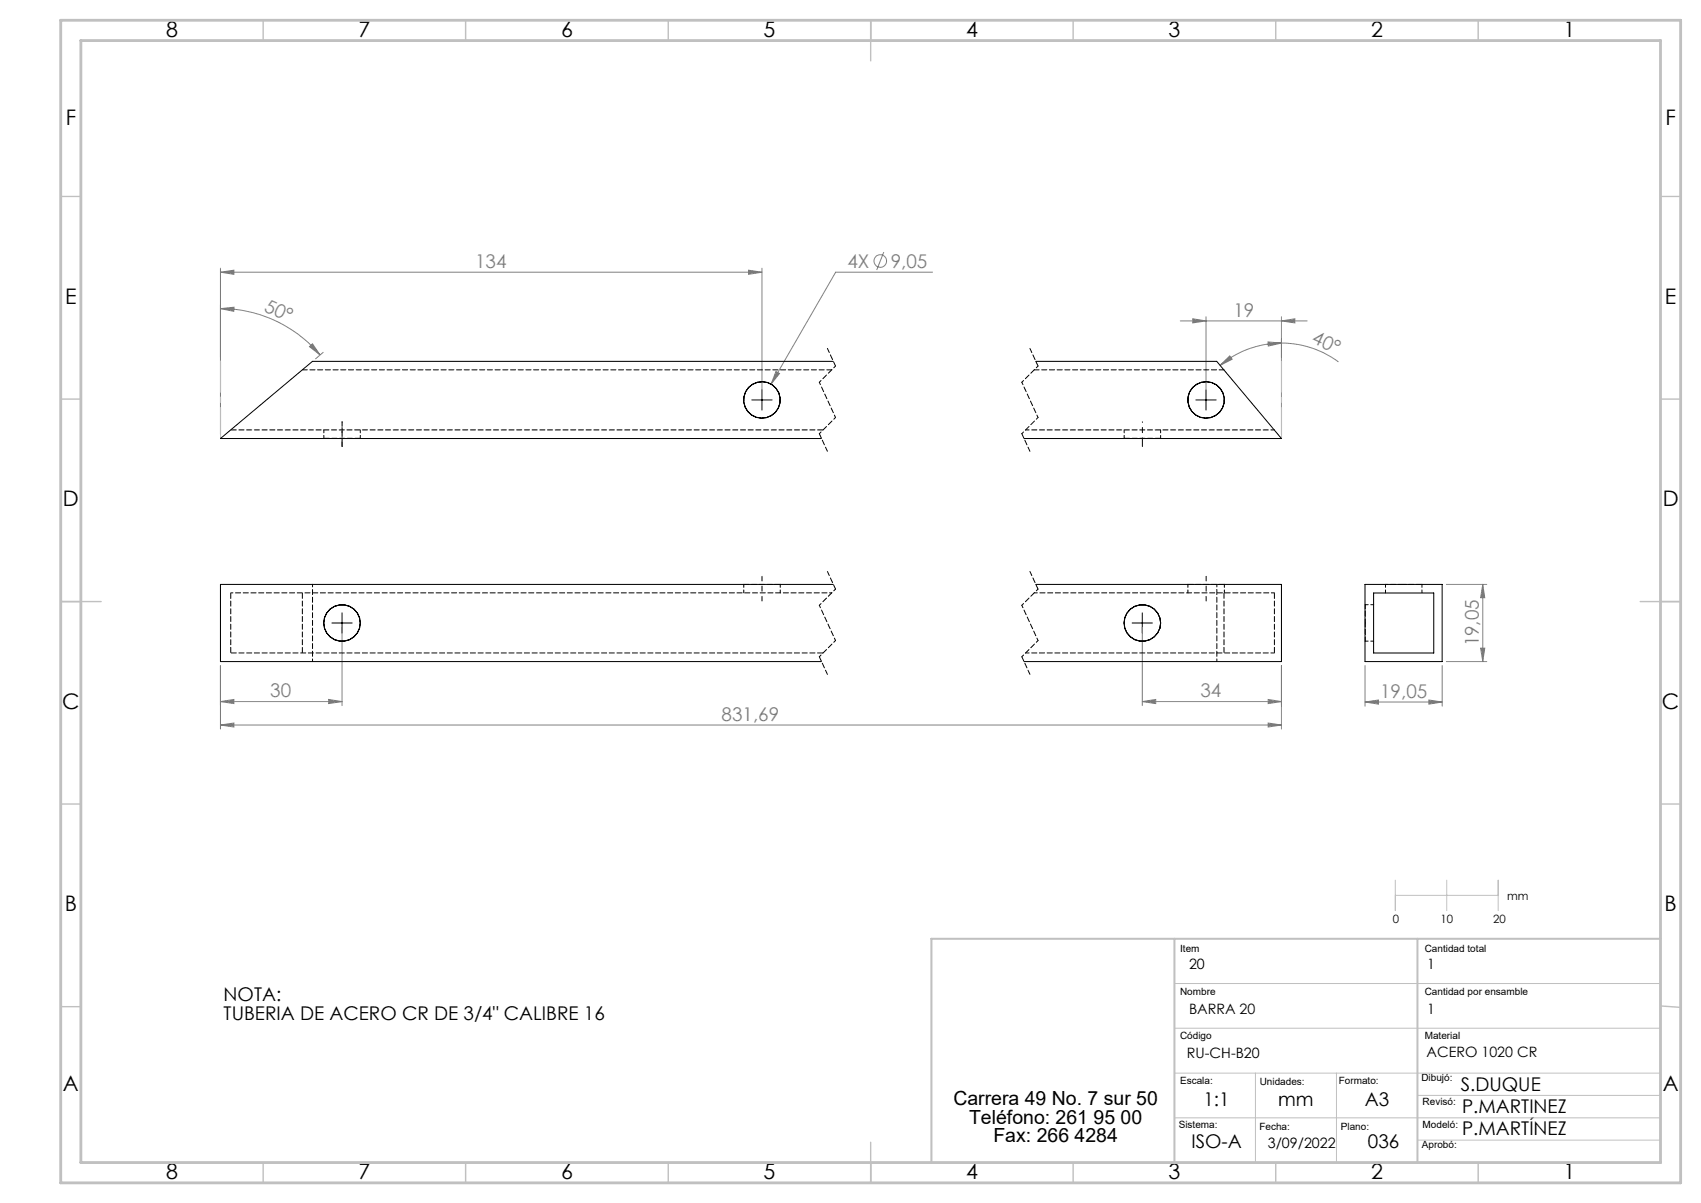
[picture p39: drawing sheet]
<svg xmlns="http://www.w3.org/2000/svg" width="420mm" height="297mm" viewBox="0 0 420 297" stroke-linecap="round" stroke-linejoin="round" font-family="sans-serif">
<defs><g id="words">
<g font-size="5.3">
<text x="41" y="9">8</text>
<text x="88.5" y="9">7</text>
<text x="138.5" y="9">6</text>
<text x="188.5" y="9">5</text>
<text x="238.5" y="9">4</text>
<text x="288.5" y="9">3</text>
<text x="338.5" y="9">2</text>
<text x="386" y="9">1</text>
<text x="16.2" y="30.8">F</text>
<text x="411.2" y="30.8">F</text>
<text x="16.1" y="75">E</text>
<text x="411.1" y="75">E</text>
<text x="15.5" y="125">D</text>
<text x="410.5" y="125">D</text>
<text x="15.4" y="175">C</text>
<text x="410.4" y="175">C</text>
<text x="16" y="225">B</text>
<text x="411" y="225">B</text>
<text x="15.5" y="269.3">A</text>
<text x="410.5" y="269.3">A</text>
<text x="41" y="291">8</text>
<text x="88.5" y="291">7</text>
<text x="138.5" y="291">6</text>
<text x="188.5" y="291">5</text>
<text x="238.5" y="291">4</text>
<text x="288.5" y="291">3</text>
<text x="338.5" y="291">2</text>
<text x="386" y="291">1</text>
</g>
<g font-size="4.8">
<text x="235.4" y="272.9">Carrera 49 No. 7 sur 50</text>
<text x="239.3" y="277.4">Teléfono: 261 95 00</text>
<text x="245.3" y="281.9">Fax: 266 4284</text>
</g>
<g font-size="4.7" fill="#808080">
<text x="117.3" y="66.2">134</text>
<text x="209.2" y="66.1">4X</text>
<text x="219.9" y="66.1">9,05</text>
<text x="65" y="76.7" transform="rotate(24 65 76.7)">50°</text>
<text x="304.5" y="78.2">19</text>
<text x="323.7" y="84.5" transform="rotate(25 323.7 84.5)">40°</text>
<text x="365.1" y="159.6" transform="rotate(-90 365.1 159.6)">19,05</text>
<text x="66.7" y="172.2">30</text>
<text x="296.4" y="172.2">34</text>
<text x="340.8" y="172.3">19,05</text>
<text x="178.2" y="178">831,69</text>
</g>
<g font-size="4.7">
<text x="55.2" y="247.2">NOTA:</text>
<text x="55.2" y="251.7">TUBERIA DE ACERO CR DE 3/4&quot; CALIBRE 16</text>
<text x="360.7" y="269.2">S.DUQUE</text>
<text x="297.2" y="272.9">1:1</text>
<text x="315.6" y="272.9">mm</text>
<text x="337" y="272.9">A3</text>
<text x="361" y="274.8">P.MARTINEZ</text>
<text x="361" y="280.2">P.MARTÍNEZ</text>
<text x="294.2" y="283.5">ISO-A</text>
<text x="337.7" y="283.5">036</text>
</g>
<g font-size="3.5">
<text x="293.6" y="239.2">20</text>
<text x="352.4" y="239.2">1</text>
<text x="293.6" y="250.2">BARRA 20</text>
<text x="352.4" y="250.2">1</text>
<text x="293.1" y="261.2">RU-CH-B20</text>
<text x="352.2" y="261.1">ACERO 1020 CR</text>
<text x="313" y="283.5">3/09/2022</text>
</g>
<g font-size="2.8">
<text x="343.9" y="227.8">0</text>
<text x="355.7" y="227.8">10</text>
<text x="368.7" y="227.8">20</text>
<text x="372.2" y="222.3">mm</text>
</g>
<g font-size="2.5">
<text x="291.4" y="235.1">Item</text>
<text x="351.8" y="235.1">Cantidad total</text>
<text x="291.4" y="245.5">Nombre</text>
<text x="351.8" y="245.5">Cantidad por ensamble</text>
<text x="291.4" y="256.5">Código</text>
<text x="351.8" y="256.5">Material</text>
<text x="291.4" y="267.7">Escala:</text>
<text x="311" y="267.8">Unidades:</text>
<text x="330.6" y="267.7">Formato:</text>
<text x="351" y="267">Dibujó:</text>
<text x="351.3" y="272.9">Revisó:</text>
<text x="291" y="278.4">Sistema:</text>
<text x="311" y="279">Fecha:</text>
<text x="331.1" y="279">Plano:</text>
<text x="351.3" y="278.4">Modeló:</text>
<text x="351.1" y="283.5">Aprobó:</text>
</g>
</g></defs>
<g fill="none" stroke="#808080" stroke-width=".25">
<path d="M54.4 76.2l3.4-.4-.1 1.1zM54.4 76.2a32.1 32.1 0 0 1 24.6 11.4M54.4 67.2l3.3-.5v1zM54.4 66.2v41.1M54.4 67.2h133.7M184.8 66.7l3.3 .5-3.3 .5zM188.1 66.2v31.6M218.2 62.2l-1.7 4.5M230.3 67.2h-24l-15.9 27.6M291.4 79.2h31.4M294.5 78.7l3.3 .5-3.3 .5zM297.8 78.2v19.6"/>
<path d="M316.4 79.2l3.3-.5v1zM316.4 78.2v29.1M76.4 85.6l.8-.7 1.8 2.7zM79.8 87l-1.9 1.6M191.6 91.7l.9 .5-2.1 2.6zM301.3 90.2l2.3-2.3 .6 .8zM313.1 84.4l3.3 .3-3.2 .7zM316.4 84.7a23.6 23.6 0 0 0-15.1 5.5M316.4 84.7a23.7 23.7 0 0 1 14.1 4.7M84.5 154.8v19.4M282 154.8v19.4M357.1 144.3h10"/>
<path d="M366.1 144.3v19M366.1 144.3l.5 3.3h-1zM54.4 179l3.3-.5v1zM54.4 179h262M54.4 173.2l3.3-.5v1zM54.4 164.3v15.7M54.4 173.2h30.1M81.1 172.7l3.4 .5-3.4 .5zM282 173.2l3.4-.5v1zM282 173.2h34.4M313.1 172.7l3.3 .5-3.3 .5zM313.1 178.5l3.3 .5-3.3 .5z"/>
<path d="M316.4 164.3v15.7M337 173.3l3.4-.5v1zM337 164.3v10M337 173.3h19.1M352.8 172.8l3.3 .5-3.3 .5zM356.1 164.3v10M357.1 163.3h10M365.6 160h1l-.5 3.3z"/>
<circle cx="217.4" cy="64.4" r="1.55"/>
</g>
<path d="M84.5 110.2v-6.1M188.2 148.4v-6.1M297.8 148.4v-6.1" fill="none" stroke="#000" stroke-width=".25" stroke-dasharray="15.2 1.3 1.3 1.3" stroke-dashoffset="14.1"/>
<path d="M84.5 110.2v-2M282.1 110.2v-2" fill="none" stroke="#000" stroke-width=".25" stroke-dasharray="15.2 1.3 1.3 1.3"/>
<path d="M84.5 104.1v4.1M282.1 104.1v4.1" fill="none" stroke="#000" stroke-width=".25" stroke-dasharray="15.2 1.3 1.3 1.3" stroke-dashoffset="15.1"/>
<path d="M185.6 98.7h5M188.1 96.2v5M295.3 98.7h5M297.8 96.2v5M82 153.8h5M84.5 151.3v5M279.5 153.8h5.1M282 151.3v5" fill="none" stroke="#000" stroke-width=".25"/>
<path d="M204.3 86l2 4.4M254.3 86l2 4.4M202.3 107.1l2 4.3M252.3 107.1l2 4.3M204.3 141.1l2 4.3M254.3 141.1l2 4.3M202.3 162.1l2 4.4M252.3 162.1l2 4.4" fill="none" stroke="#000" stroke-width=".25" stroke-dasharray="1.3 .6" stroke-dashoffset=".1"/>
<path d="M206.3 90.4l-4 4M256.3 90.4l-4 4M206.3 103.1l-4 4M256.3 103.1l-4 4M206.3 145.4l-4 4M206.3 158.1l-4 4M256.3 145.4l-4 4M256.3 158.1l-4 4" fill="none" stroke="#000" stroke-width=".25" stroke-dasharray="1.3 .6" stroke-dashoffset=".7"/>
<path d="M202.3 94.4l4 8.7M252.3 94.4l4 8.7M202.3 149.4l4 8.7M252.3 149.4l4 8.7" fill="none" stroke="#000" stroke-width=".25" stroke-dasharray="1.3 .6" stroke-dashoffset=".6"/>
<path d="M344.5 217.3v7.5M357.2 217.3v7.5M369.9 217.3v7.5M344.5 221h25.4M290 242.8h120M290 253.9h120M290 264.9h120M290 276h120M310 264.9v22.1M330 264.9v22.1M350 270.4h60M350 281.5h60" fill="none" stroke="#c0c0c0" stroke-width=".25"/>
<g fill="none" stroke="#c0c0c0" stroke-width=".35">
<path d="M65 5v5M115 5v5M165 5v5M215 5v10M265 5v5M315 5v5M365 5v5M15 48.5h5M410 48.5h5M15 98.5h5M410 98.5h5M15 148.5h10"/>
<path d="M405 148.5h10M15 198.5h5M410 198.5h5M15 248.5h5M410 248.4l5 .3M65 287v5M115 287v5M165 287v5M215 282v10M265 287v5M315 287v5M365 287v5"/>
</g>
<path d="M290 231.8v55.2M350 231.8v55.2M410 231.8h-180v55.2" fill="none" stroke="#c0c0c0" stroke-width=".5"/>
<path d="M15 5h400v287h-400zM20 10h390v277h-390z" fill="none" stroke="#c0c0c0" stroke-width=".7"/>
<path d="M54.5 108.2v-19M316.4 108.2v-19" fill="none" stroke="#c0c0c0" stroke-width=".25" stroke-dasharray="15.2 1.3 1.3 1.3" stroke-dashoffset="7.6"/>
<g fill="#808080">
<path d="M313.1 84.4l3.3 .3-3.2 .7zM301.3 90.2l2.3-2.3 .6 .8z"/>
<path d="M76.4 85.6l.8-.7 1.8 2.7zM54.4 76.2l3.4-.4-.1 1.1z"/>
<path d="M316.4 79.2l3.3-.5v1zM294.5 78.7l3.3 .5-3.3 .5z"/>
<path d="M54.4 173.2l3.3-.5v1zM81.1 172.7l3.4 .5-3.4 .5zM191.6 91.7l-1.2 3.1 2.1-2.6zM54.4 67.2l3.3-.5v1zM184.8 66.7l3.3 .5-3.3 .5zM337 173.3l3.4-.5v1zM352.8 172.8l3.3 .5-3.3 .5z"/>
<path d="M365.6 160h1l-.5 3.3zM366.1 144.3l.5 3.3h-1z"/>
<path d="M282 173.2l3.4-.5v1zM313.1 172.7l3.3 .5-3.3 .5zM54.4 179l3.3-.5v1zM313.1 178.5l3.3 .5-3.3 .5z"/>
</g>
<g fill="none" stroke="#000" stroke-width=".25">
<path d="M205.7 89.2h-128.5l-22.8 19.1h148.4M255.7 89.2h44.7l16 19.1h-63.6M205.7 144.3h-151.3v19h148.4M255.7 144.3h60.7v19h-63.6M337 144.3h19.1v19h-19.1zM339.2 146.4h14.8v14.8h-14.8z"/>
<circle cx="188.1" cy="98.8" r="4.5"/>
<circle cx="188.1" cy="98.7" r="4.5"/>
<circle cx="297.8" cy="98.7" r="4.5"/>
<circle cx="297.8" cy="98.8" r="4.5"/>
<circle cx="84.5" cy="153.8" r="4.5"/>
<circle cx="282" cy="153.8" r="4.5"/>
</g>
<path d="M57 106.1h146.2M89 108.2h-9M286.6 108.2h-9M74.7 146.4v14.8M314.7 146.4v14.8M345.8 144.3h5.3M57 161.2v-14.8M57 161.2h146.2M302.2 161.2v-14.8" fill="none" stroke="#000" stroke-width=".25" stroke-dasharray="1.3 .6" stroke-dashoffset="-.1"/>
<g fill="none" stroke="#000" stroke-width=".25" stroke-dasharray="1.3 .6" stroke-dashoffset=".5">
<path d="M80 106.1v2.1M89 108.2v-2.1M277.6 106.1v2.1M286.6 108.2v-2.1M183.7 144.3v2.1M192.7 146.4v-2.1M255.4 146.4h59.3M293.3 144.3v2.1M302.3 146.4v-2.1M337.1 158.3h2.1M339.2 149.3h-2.1M342.1 144.3v2.1"/>
<path d="M351.1 146.4v-2.1"/>
</g>
<path d="M253.2 106.1h61.5M253.2 161.2h61.5" fill="none" stroke="#000" stroke-width=".25" stroke-dasharray="1.3 .6" stroke-dashoffset=".4"/>
<g fill="none" stroke="#000" stroke-width=".25" stroke-dasharray="1.3 .6">
<path d="M74.7 91.3h130.7M80 108.2h-.1M89 108.2h.1M277.6 108.2h-.1M286.6 108.2h.1M183.6 144.3h.1M183.7 144.3h8.9M192.6 144.3h.1M192.7 144.3h.1M293.3 144.3h.1M293.3 144.3h8.9M302.2 144.3h.1"/>
<path d="M302.3 144.3h.1M337.1 158.3h.1M337.1 149.3h.1M342.1 144.3h.1M351.1 144.3h.1"/>
</g>
<path d="M77.2 144.3v19M300.5 163.3v-19" fill="none" stroke="#000" stroke-width=".25" stroke-dasharray="1.3 .6" stroke-dashoffset=".6"/>
<path d="M57 146.4h148.4M342.1 144.3h3.7" fill="none" stroke="#000" stroke-width=".25" stroke-dasharray="1.3 .6" stroke-dashoffset=".7"/>
<path d="M255.4 91.3h46.8" fill="none" stroke="#000" stroke-width=".25" stroke-dasharray="1.3 .6" stroke-dashoffset=".1"/>
<path d="M337.1 153.8v-4.5M337.1 158.3v-4.5" fill="none" stroke="#000" stroke-width=".25" stroke-dasharray="1.3 .6" stroke-dashoffset=".3"/>
<use href="#words"/>
</svg>
